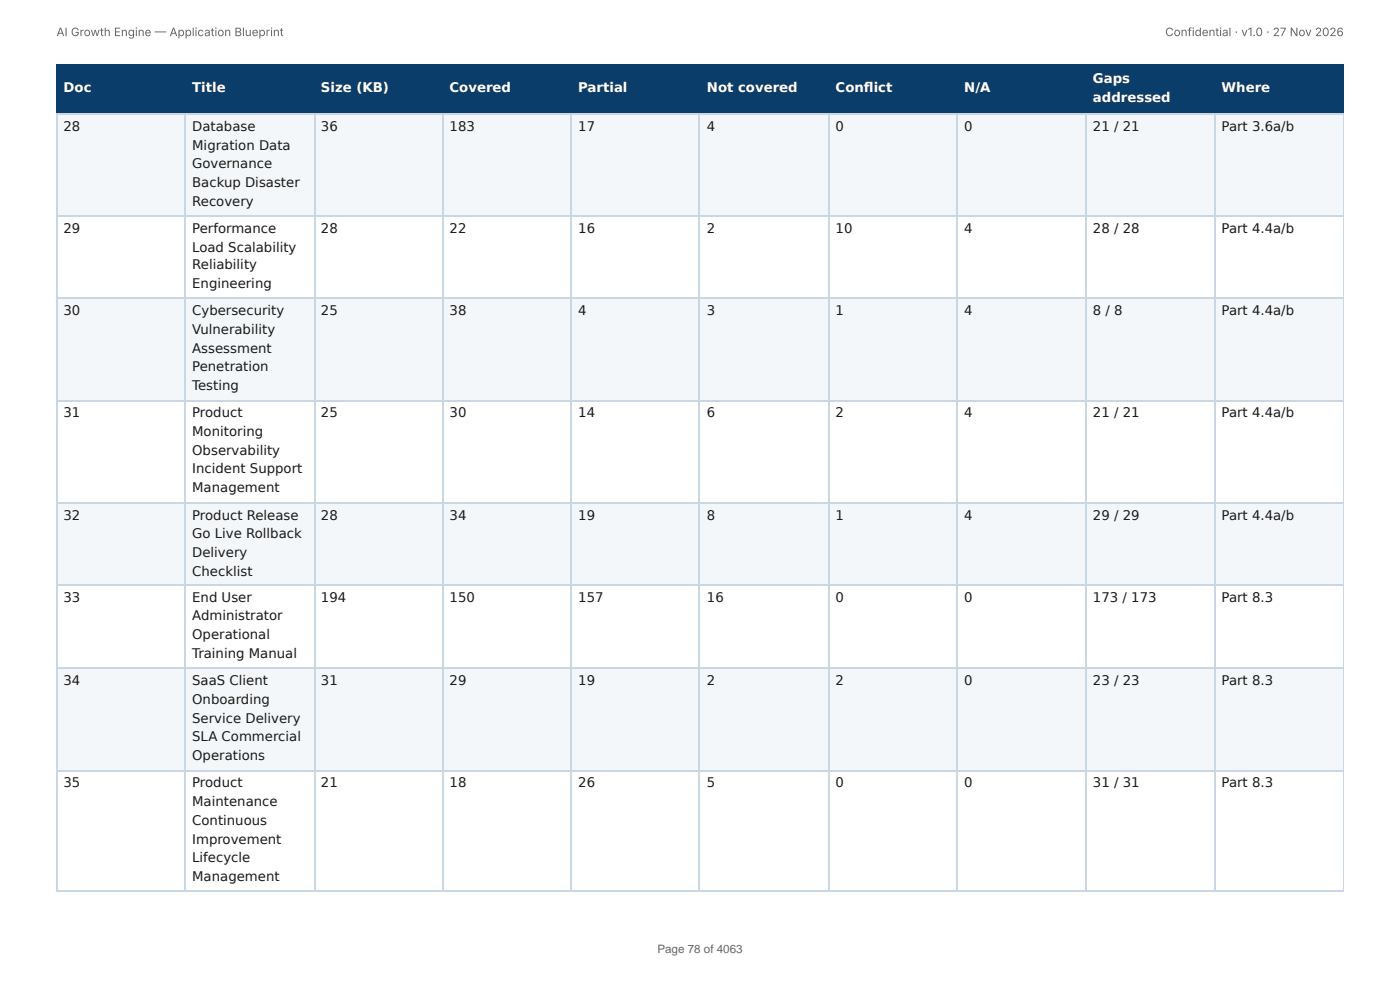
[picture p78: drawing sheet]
<svg xmlns="http://www.w3.org/2000/svg" width="297mm" height="210mm" viewBox="0 0 297 210" stroke-linecap="round" stroke-linejoin="round" font-family="sans-serif">
<defs><g id="words">
<g font-size="2.8" fill="#fff">
<text x="232.1" y="17.7">Gaps</text>
<text x="13.5" y="19.6">Doc</text>
<text x="40.8" y="19.6">Title</text>
<text x="68.2" y="19.6">Size (KB)</text>
<text x="95.5" y="19.6">Covered</text>
<text x="122.8" y="19.6">Partial</text>
<text x="150.1" y="19.6">Not covered</text>
<text x="177.5" y="19.6">Confl ict</text>
<text x="204.8" y="19.6">N/A</text>
<text x="232.1" y="21.7">addressed</text>
<text x="259.5" y="19.6">Where</text>
</g>
<g font-size="2.8" fill="#1a1a1a">
<text x="13.5" y="27.8">28</text>
<text x="40.8" y="27.8">Database</text>
<text x="68.2" y="27.8">36</text>
<text x="95.5" y="27.8">183</text>
<text x="122.8" y="27.8">17</text>
<text x="150.1" y="27.8">4</text>
<text x="177.5" y="27.8">0</text>
<text x="204.8" y="27.8">0</text>
<text x="232.1" y="27.8">21 / 21</text>
<text x="259.5" y="27.8">Part 3.6a/b</text>
<text x="40.8" y="31.8">Migration Data</text>
<text x="40.8" y="35.7">Governance</text>
<text x="40.8" y="39.7">Backup Disaster</text>
<text x="40.8" y="43.7">Recovery</text>
<text x="13.5" y="49.5">29</text>
<text x="40.8" y="49.5">Performance</text>
<text x="40.8" y="53.4">Load Scalability</text>
<text x="68.2" y="49.5">28</text>
<text x="95.5" y="49.5">22</text>
<text x="122.8" y="49.5">16</text>
<text x="150.1" y="49.5">2</text>
<text x="177.5" y="49.5">10</text>
<text x="204.8" y="49.5">4</text>
<text x="232.1" y="49.5">28 / 28</text>
<text x="259.5" y="49.5">Part 4.4a/b</text>
<text x="40.8" y="57.2">Reliability</text>
<text x="40.8" y="61.1">Engineering</text>
<text x="13.5" y="66.9">30</text>
<text x="40.8" y="66.9">Cybersecurity</text>
<text x="40.8" y="70.9">Vulnerability</text>
<text x="68.2" y="66.9">25</text>
<text x="95.5" y="66.9">38</text>
<text x="122.8" y="66.9">4</text>
<text x="150.1" y="66.9">3</text>
<text x="177.5" y="66.9">1</text>
<text x="204.8" y="66.9">4</text>
<text x="232.1" y="66.9">8 / 8</text>
<text x="259.5" y="66.9">Part 4.4a/b</text>
<text x="40.8" y="74.9">Assessment</text>
<text x="40.8" y="78.8">Penetration</text>
<text x="40.8" y="82.8">Testing</text>
<text x="13.5" y="88.6">31</text>
<text x="40.8" y="88.6">Product</text>
<text x="68.2" y="88.6">25</text>
<text x="95.5" y="88.6">30</text>
<text x="122.8" y="88.6">14</text>
<text x="150.1" y="88.6">6</text>
<text x="177.5" y="88.6">2</text>
<text x="204.8" y="88.6">4</text>
<text x="232.1" y="88.6">21 / 21</text>
<text x="259.5" y="88.6">Part 4.4a/b</text>
<text x="40.8" y="92.6">Monitoring</text>
<text x="40.8" y="96.6">Observability</text>
<text x="40.8" y="100.5">Incident Support</text>
<text x="40.8" y="104.5">Management</text>
<text x="13.5" y="110.3">32</text>
<text x="40.8" y="110.3">Product Release</text>
<text x="68.2" y="110.3">28</text>
<text x="95.5" y="110.3">34</text>
<text x="122.8" y="110.3">19</text>
<text x="150.1" y="110.3">8</text>
<text x="177.5" y="110.3">1</text>
<text x="204.8" y="110.3">4</text>
<text x="232.1" y="110.3">29 / 29</text>
<text x="259.5" y="110.3">Part 4.4a/b</text>
<text x="40.8" y="114.3">Go Live Rollback</text>
<text x="40.8" y="118.3">Delivery</text>
<text x="40.8" y="122.2">Checklist</text>
<text x="13.5" y="127.8">33</text>
<text x="40.8" y="127.8">End User</text>
<text x="40.8" y="131.8">Administrator</text>
<text x="68.2" y="127.8">194</text>
<text x="95.5" y="127.8">150</text>
<text x="122.8" y="127.8">157</text>
<text x="150.1" y="127.8">16</text>
<text x="177.5" y="127.8">0</text>
<text x="204.8" y="127.8">0</text>
<text x="232.1" y="127.8">173 / 173</text>
<text x="259.5" y="127.8">Part 8.3</text>
<text x="40.8" y="135.7">Operational</text>
<text x="40.8" y="139.7">Training Manual</text>
<text x="13.5" y="145.5">34</text>
<text x="40.8" y="145.5">SaaS Client</text>
<text x="40.8" y="149.5">Onboarding</text>
<text x="68.2" y="145.5">31</text>
<text x="95.5" y="145.5">29</text>
<text x="122.8" y="145.5">19</text>
<text x="150.1" y="145.5">2</text>
<text x="177.5" y="145.5">2</text>
<text x="204.8" y="145.5">0</text>
<text x="232.1" y="145.5">23 / 23</text>
<text x="259.5" y="145.5">Part 8.3</text>
<text x="40.8" y="153.5">Service Delivery</text>
<text x="40.8" y="157.4">SLA Commercial</text>
<text x="40.8" y="161.4">Operations</text>
<text x="13.5" y="167.2">35</text>
<text x="40.8" y="167.2">Product</text>
<text x="68.2" y="167.2">21</text>
<text x="95.5" y="167.2">18</text>
<text x="122.8" y="167.2">26</text>
<text x="150.1" y="167.2">5</text>
<text x="177.5" y="167.2">0</text>
<text x="204.8" y="167.2">0</text>
<text x="232.1" y="167.2">31 / 31</text>
<text x="259.5" y="167.2">Part 8.3</text>
<text x="40.8" y="171.2">Maintenance</text>
<text x="40.8" y="175.2">Continuous</text>
<text x="40.8" y="179.1">Improvement</text>
<text x="40.8" y="183.1">Lifecycle</text>
<text x="40.8" y="187.1">Management</text>
</g>
<g font-size="2.5" fill="#666">
<text x="12" y="7.7">AI Growth Engine — Application Blueprint</text>
<text x="247.5" y="7.7">Confidential · v1.0 · 27 Nov 2026</text>
<text x="139.6" y="202.5">Page 78 of 4063</text>
</g>
</g></defs>
<g fill="#0b3d6b">
<path d="M12.2 14h27.2v10.1h-27.2z"/>
<path d="M39.4 14h27.3v10.1h-27.3z"/>
<path d="M66.7 14h27.2v10.1h-27.2z"/>
<path d="M93.9 14h27.5v10.1h-27.5z"/>
<path d="M121.4 14h27.3v10.1h-27.3z"/>
<path d="M148.7 14h27.2v10.1h-27.2z"/>
<path d="M175.9 14h27.6v10.1h-27.6z"/>
<path d="M203.5 14h27.2v10.1h-27.2z"/>
<path d="M230.7 14h27.3v10.1h-27.3z"/>
<path d="M258 14h27.4v10.1h-27.4z"/>
</g>
<g fill="#f4f7fa">
<path d="M12.2 24.1h27.2v21.7h-27.2z"/>
<path d="M39.4 24.1h27.3v21.7h-27.3z"/>
<path d="M66.7 24.1h27.2v21.7h-27.2z"/>
<path d="M93.9 24.1h27.5v21.7h-27.5z"/>
<path d="M121.4 24.1h27.3v21.7h-27.3z"/>
<path d="M148.7 24.1h27.2v21.7h-27.2z"/>
<path d="M175.9 24.1h27.6v21.7h-27.6z"/>
<path d="M203.5 24.1h27.2v21.7h-27.2z"/>
<path d="M230.7 24.1h27.3v21.7h-27.3z"/>
<path d="M258 24.1h27.4v21.7h-27.4z"/>
<path d="M12.2 63.5h27.2v21.7h-27.2z"/>
<path d="M39.4 63.5h27.3v21.7h-27.3z"/>
<path d="M66.7 63.5h27.2v21.7h-27.2z"/>
<path d="M93.9 63.5h27.5v21.7h-27.5z"/>
<path d="M121.4 63.5h27.3v21.7h-27.3z"/>
<path d="M148.7 63.5h27.2v21.7h-27.2z"/>
<path d="M175.9 63.5h27.6v21.7h-27.6z"/>
<path d="M203.5 63.5h27.2v21.7h-27.2z"/>
<path d="M230.7 63.5h27.3v21.7h-27.3z"/>
<path d="M258 63.5h27.4v21.7h-27.4z"/>
<path d="M12.2 106.6h27.2v17.8h-27.2z"/>
<path d="M39.4 106.6h27.3v17.8h-27.3z"/>
<path d="M66.7 106.6h27.2v17.8h-27.2z"/>
<path d="M93.9 106.6h27.5v17.8h-27.5z"/>
<path d="M121.4 106.6h27.3v17.8h-27.3z"/>
<path d="M148.7 106.6h27.2v17.8h-27.2z"/>
<path d="M175.9 106.6h27.6v17.8h-27.6z"/>
<path d="M203.5 106.6h27.2v17.8h-27.2z"/>
<path d="M230.7 106.6h27.3v17.8h-27.3z"/>
<path d="M258 106.6h27.4v17.8h-27.4z"/>
<path d="M12.2 142.1h27.2v21.4h-27.2z"/>
<path d="M39.4 142.1h27.3v21.4h-27.3z"/>
<path d="M66.7 142.1h27.2v21.4h-27.2z"/>
<path d="M93.9 142.1h27.5v21.4h-27.5z"/>
<path d="M121.4 142.1h27.3v21.4h-27.3z"/>
<path d="M148.7 142.1h27.2v21.4h-27.2z"/>
<path d="M175.9 142.1h27.6v21.4h-27.6z"/>
<path d="M203.5 142.1h27.2v21.4h-27.2z"/>
<path d="M230.7 142.1h27.3v21.4h-27.3z"/>
<path d="M258 142.1h27.4v21.4h-27.4z"/>
</g>
<path d="M11.9 13.9h273.5M12 13.8v10.5M39.3 13.8v10.5M66.8 13.8v10.5M94.1 13.8v10.5M121.3 13.8v10.5M148.6 13.8v10.5M176.1 13.8v10.5M203.3 13.8v10.5M230.6 13.8v10.5M258.1 13.8v10.5M11.9 24.2h273.5" fill="none" stroke="#0b3d6b" stroke-width=".26"/>
<path d="M285.3 13.8v10.5" fill="none" stroke="#0b3d6b" stroke-width=".21"/>
<g fill="none" stroke="#c9d6e3" stroke-width=".26">
<path d="M11.9 24.2h273.5M12 24.3v164.9M39.3 24.3v164.9M66.8 24.3v164.9M94.1 24.3v164.9M121.3 24.3v164.9M148.6 24.3v164.9M176.1 24.3v164.9M203.3 24.3v164.9M230.6 24.3v164.9M258.1 24.3v164.9M11.9 45.9h273.5"/>
<path d="M11.9 63.4h273.5M11.9 85.1h273.5M11.9 106.8h273.5M11.9 124.2h273.5M11.9 141.9h273.5M11.9 163.6h273.5M11.9 189.3h273.5"/>
</g>
<path d="M285.3 24.3v164.9" fill="none" stroke="#c9d6e3" stroke-width=".21"/>
<use href="#words"/>
</svg>
